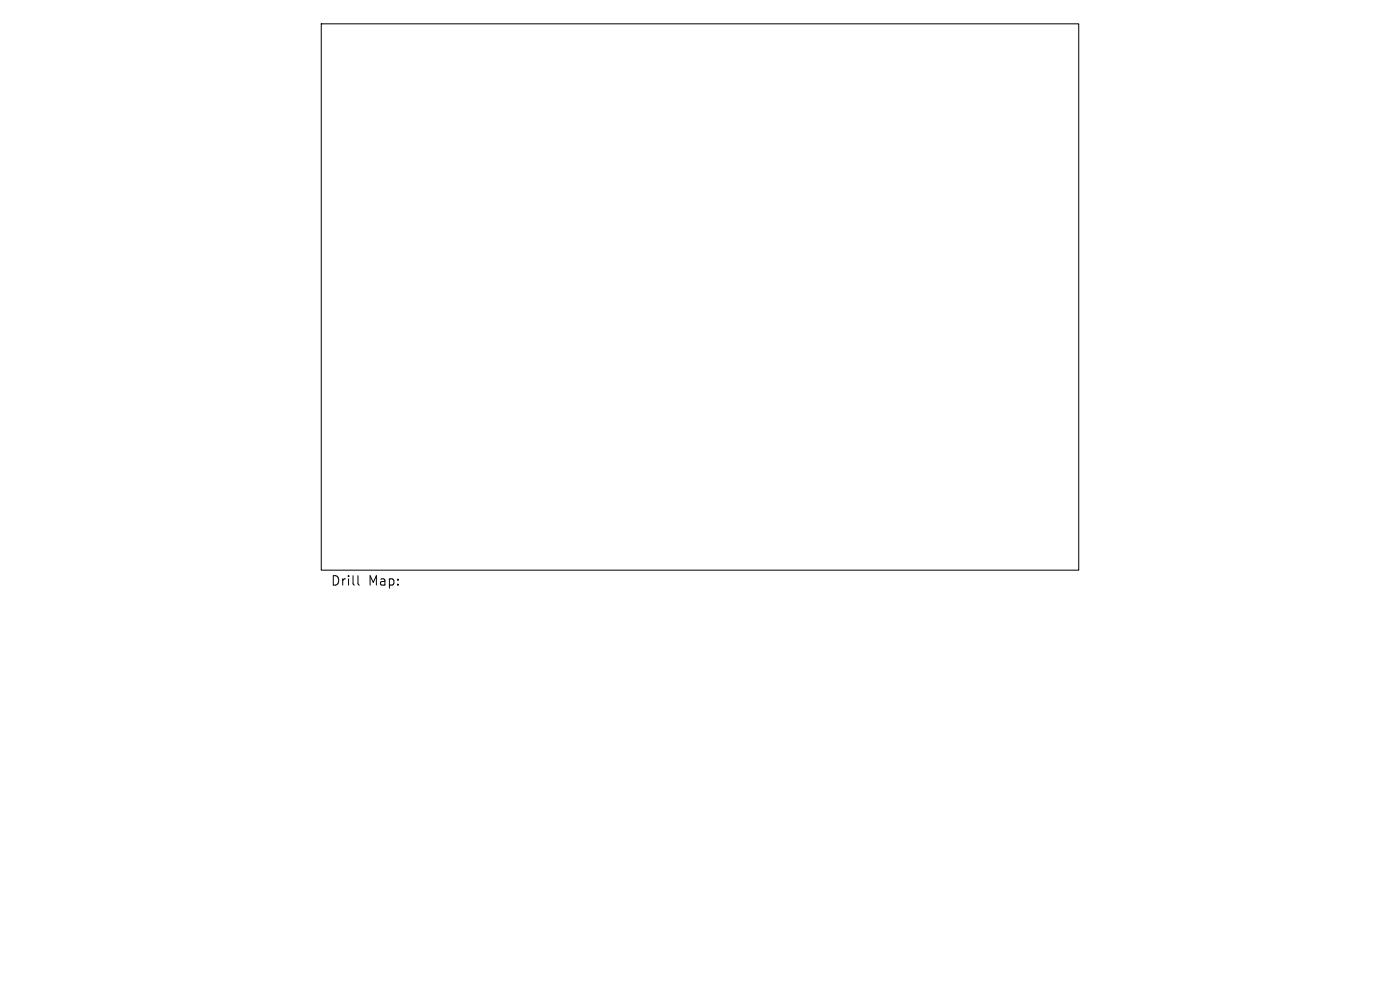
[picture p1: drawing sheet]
<svg xmlns="http://www.w3.org/2000/svg" width="297mm" height="210mm" viewBox="0 0 297 210" stroke-linecap="round" stroke-linejoin="round" font-family="sans-serif">
<defs><g id="words">
<g font-size="2.8">
<text x="70.1" y="124.5">Drill</text>
<text x="78.1" y="124.5">Map:</text>
</g>
</g></defs>
<path d="M68.2 5.1h160.6v115.8h-160.6zM75.9 122.1v1.7l.3 .3" fill="none" stroke="#000" stroke-width=".21"/>
<use href="#words"/>
</svg>
